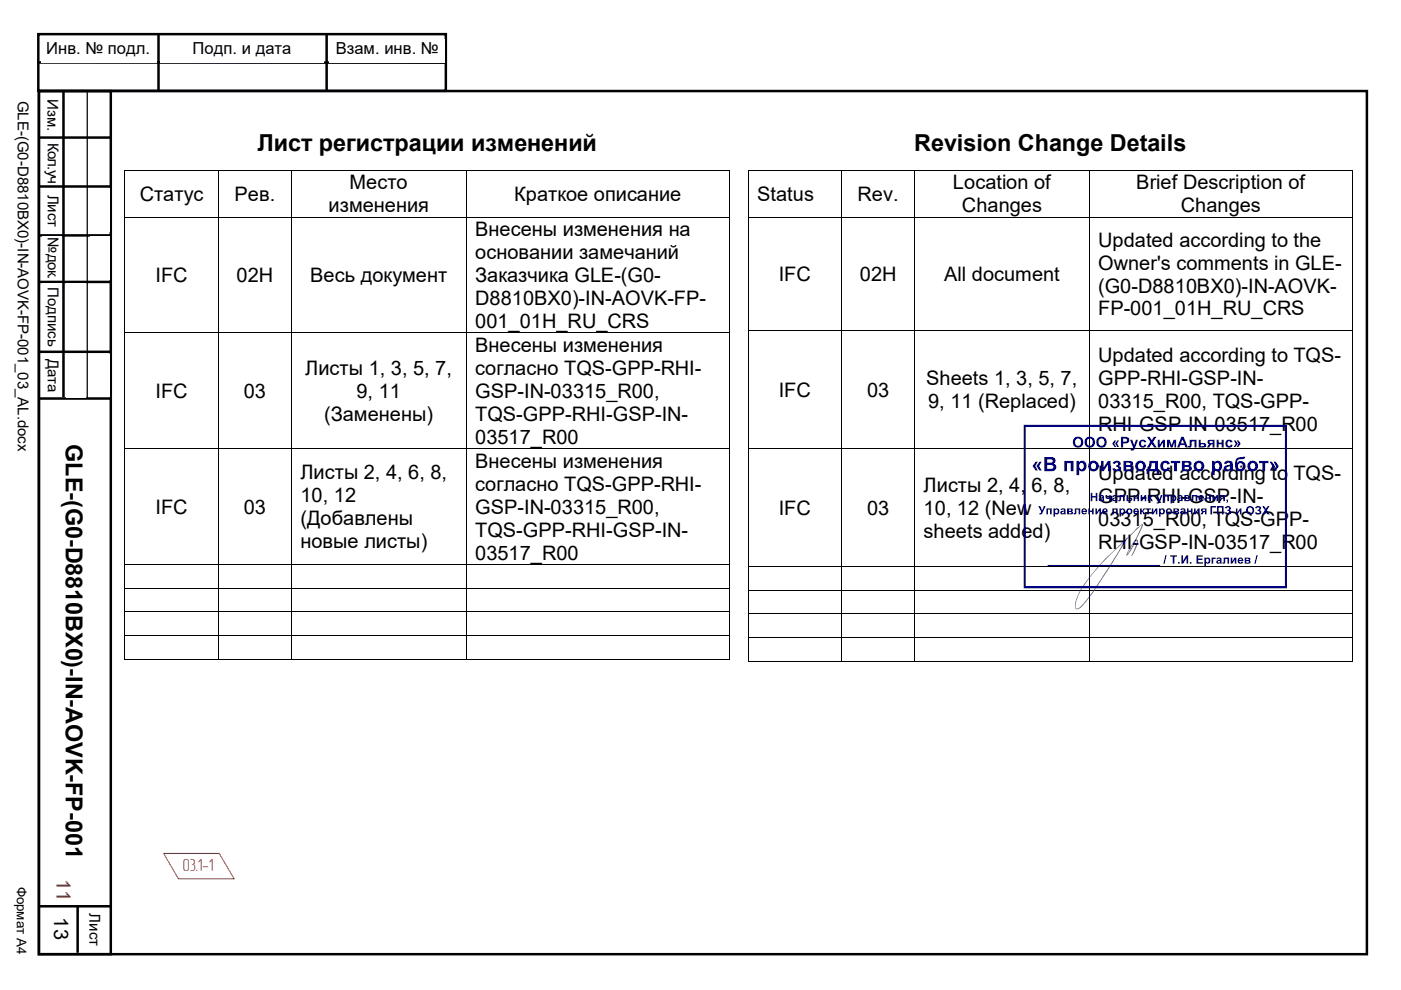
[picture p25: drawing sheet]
<svg xmlns="http://www.w3.org/2000/svg" width="297mm" height="210mm" viewBox="0 0 297 210" stroke-linecap="round" stroke-linejoin="round" font-family="sans-serif">
<defs><g id="words">
<g font-size="5">
<text x="54.6" y="32">Лист регистрации изменений</text>
<text x="193.8" y="32">Revision Change Details</text>
<text x="14" y="94.2" transform="rotate(90 14 94.2)">GLE-(G0-D8810BX0)-IN-AOVK-FP-001</text>
</g>
<g font-size="4.2">
<text x="74.1" y="40.2">Место</text>
<text x="202.1" y="40.2">Location of</text>
<text x="240.9" y="40.2">Brief Description of</text>
<text x="29.6" y="42.6">Статус</text>
<text x="49.7" y="42.6">Рев.</text>
<text x="69.7" y="45">изменения</text>
<text x="109" y="42.6">Краткое описание</text>
<text x="160.5" y="42.6">Status</text>
<text x="181.8" y="42.6">Rev.</text>
<text x="204" y="45">Changes</text>
<text x="250.4" y="45">Changes</text>
<text x="100.7" y="50.1">Внесены изменения на</text>
<text x="232.8" y="52.3">Updated according to the</text>
<text x="33" y="59.8">IFC</text>
<text x="50.2" y="59.8">02H</text>
<text x="65.8" y="59.8">Весь документ</text>
<text x="100.7" y="54.9">основании замечаний</text>
<text x="100.7" y="59.8">Заказчика GLE-(G0-</text>
<text x="165.1" y="59.6">IFC</text>
<text x="182.3" y="59.6">02H</text>
<text x="200.2" y="59.6">All document</text>
<text x="232.8" y="57.2">Owner's comments in GLE-</text>
<text x="100.7" y="64.7">D8810BX0)-IN-AOVK-FP-</text>
<text x="232.8" y="62">(G0-D8810BX0)-IN-AOVK-</text>
<text x="100.8" y="69.6">001_01H_RU_CRS</text>
<text x="232.8" y="66.9">FP-001_01H_RU_CRS</text>
<text x="100.8" y="74.6">Внесены изменения</text>
<text x="232.8" y="76.8">Updated according to TQS-</text>
<text x="64.7" y="79.5">Листы 1, 3, 5, 7,</text>
<text x="100.8" y="79.5">согласно TQS-GPP-RHI-</text>
<text x="196.4" y="81.7">Sheets 1, 3, 5, 7,</text>
<text x="232.8" y="81.7">GPP-RHI-GSP-IN-</text>
<text x="33" y="84.4">IFC</text>
<text x="51.7" y="84.4">03</text>
<text x="68.7" y="89.2">(Заменены)</text>
<text x="75.6" y="84.4">9, 11</text>
<text x="100.8" y="84.4">GSP-IN-03315_R00,</text>
<text x="100.8" y="89.2">TQS-GPP-RHI-GSP-IN-</text>
<text x="165.1" y="84.2">IFC</text>
<text x="183.9" y="84.2">03</text>
<text x="196.8" y="86.6">9, 11 (Replaced)</text>
<text x="232.8" y="86.6">03315_R00, TQS-GPP-</text>
<text x="100.8" y="94.1">03517_R00</text>
<text x="232.8" y="91.4">RHI-GSP-IN-03517_R00</text>
<text x="63.7" y="101.6">Листы 2, 4, 6, 8,</text>
<text x="100.7" y="99.2">Внесены изменения</text>
<text x="232.8" y="101.9">Updated according to TQS-</text>
<text x="63.7" y="106.5">10, 12</text>
<text x="100.7" y="104.1">согласно TQS-GPP-RHI-</text>
<text x="195.8" y="104.3">Листы 2, 4, 6, 8,</text>
<text x="232.8" y="106.7">GPP-RHI-GSP-IN-</text>
<text x="33" y="109">IFC</text>
<text x="51.7" y="109">03</text>
<text x="63.7" y="111.4">(Добавлены</text>
<text x="100.7" y="109">GSP-IN-03315_R00,</text>
<text x="100.7" y="113.8">TQS-GPP-RHI-GSP-IN-</text>
<text x="165.1" y="109.2">IFC</text>
<text x="183.9" y="109.2">03</text>
<text x="195.8" y="109.2">10, 12 (New</text>
<text x="232.8" y="111.6">03315_R00, TQS-GPP-</text>
<text x="63.7" y="116.2">новые листы)</text>
<text x="100.8" y="118.7">03517_R00</text>
<text x="195.8" y="114">sheets added)</text>
<text x="232.8" y="116.5">RHI-GSP-IN-03517_R00</text>
<text x="11.5" y="194.5" transform="rotate(90 11.5 194.5)">13</text>
</g>
<text font-size="4.2" fill="#f00" x="12" y="186.4" transform="rotate(90 12 186.4)">11</text>
<text font-size="3.7" fill="#f00" x="38.7" y="184.7">03.1-1</text>
<g font-size="3.5">
<text x="9.8" y="11.5">Инв. № подл.</text>
<text x="40.8" y="11.5">Подп. и дата</text>
<text x="71.2" y="11.5">Взам. инв. №</text>
</g>
<g font-size="3.2">
<text x="3.8" y="21.4" transform="rotate(90 3.8 21.4)">GLE-(G0-D8810BX0)-IN-AOVK-FP-001_03_AL.docx</text>
<text x="10.1" y="21.1" transform="rotate(90 10.1 21.1)">Изм.</text>
<text x="10.1" y="30.3" transform="rotate(90 10.1 30.3)">Кол.уч</text>
<text x="10.1" y="41.3" transform="rotate(90 10.1 41.3)">Лист</text>
<text x="10.1" y="50.3" transform="rotate(90 10.1 50.3)">№ док.</text>
<text x="10.1" y="60.9" transform="rotate(90 10.1 60.9)">Подпись</text>
<text x="10.1" y="76" transform="rotate(90 10.1 76)">Дата</text>
<text x="19" y="193.7" transform="rotate(90 19 193.7)">Лист</text>
</g>
<text font-size="2.8" x="3.6" y="188" transform="rotate(90 3.6 188)">Формат А4</text>
</g></defs>
<path d="M8 13.3h86.4M8.1 7.2h86.4v12.1h-86.4zM8.3 19.3h281.5v183h-281.5zM33.6 7.3v12M69.3 7.2v12" fill="none" stroke="#000" stroke-width=".53"/>
<g fill="#fff">
<path d="M8.6 8.2h24.6v5.1h-24.6z" fill-rule="evenodd"/>
<path d="M34 8.2h34.7v5.1h-34.7z" fill-rule="evenodd"/>
<path d="M69.8 8.2h24.6v5.1h-24.6z" fill-rule="evenodd"/>
</g>
<path d="M8.3 19.3h15.2v183h-15.2zM8.3 29.2h15.2M8.3 59.8h15.2M8.3 74.6h15.2M8.3 84.5h15.2M8.3 192.2h15.2M16.5 192v10" fill="none" stroke="#000" stroke-width=".53"/>
<g fill="#fff">
<path d="M17.9 192.6h4.2v9h-4.2z" fill-rule="evenodd"/>
<path d="M12.4 86.1h6.7v104.1h-6.7z" fill-rule="evenodd"/>
</g>
<path d="M13.5 19.3v65M8.3 39.5h15.2M8.3 49.9h15.2" fill="none" stroke="#000" stroke-width=".53"/>
<path d="M18.5 19.5v65" fill="none" stroke="#000" stroke-width=".26"/>
<g fill="#fff">
<path d="M9 30h4.1v9.1h-4.1z" fill-rule="evenodd"/>
<path d="M9 40.2h4.1v9h-4.1z" fill-rule="evenodd"/>
<path d="M9 50.1h4.1v9.1h-4.1z" fill-rule="evenodd"/>
<path d="M9 75.1h4.1v9h-4.1z" fill-rule="evenodd"/>
<path d="M9 60.2h4.1v14h-4.1z" fill-rule="evenodd"/>
<path d="M14 29.9h4.2v9.1h-4.2z" fill-rule="evenodd"/>
<path d="M14.1 40.1h4.1v9h-4.1z" fill-rule="evenodd"/>
<path d="M14.1 50.2h4.1v9.1h-4.1z" fill-rule="evenodd"/>
<path d="M14.1 75.1h4.1v9.2h-4.1z" fill-rule="evenodd"/>
<path d="M14.1 60.2h4.1v14h-4.1z" fill-rule="evenodd"/>
<path d="M19 29.8h4.1v9.1h-4.1z" fill-rule="evenodd"/>
<path d="M19 39.9h4.2v9.2h-4.2z" fill-rule="evenodd"/>
<path d="M19 50.1h4.2v9.1h-4.2z" fill-rule="evenodd"/>
<path d="M19 75.1h4.2v9h-4.2z" fill-rule="evenodd"/>
<path d="M167.2 4.8h122.1v13h-122.1z" fill-rule="evenodd"/>
<path d="M1.2 166.2h5.1v36.1h-5.1z" fill-rule="evenodd"/>
</g>
<g fill="#000">
<path d="M26.4 36h.2v.2h-.2zM46.2 36h.2v.2h-.2zM61.7 36h.2v.2h-.2zM98.7 36h.2v.2h-.2zM154.6 36h.1v.2h-.1zM158.5 36h.2v.2h-.2zM178.3 36h.2v.2h-.2zM193.8 36h.2v.2h-.2zM230.8 36h.2v.2h-.2zM286.7 36h.1v.2h-.1zM26.4 45.9h.2v.2h-.2zM46.2 45.9h.2v.2h-.2z"/>
<path d="M61.7 45.9h.2v.2h-.2zM98.7 45.9h.2v.2h-.2zM154.6 45.9h.1v.2h-.1zM158.5 45.9h.2v.2h-.2zM178.3 45.9h.2v.2h-.2zM193.8 45.9h.2v.2h-.2zM230.8 45.9h.2v.2h-.2zM286.7 45.9h.1v.2h-.1zM26.4 70.4h.2v.2h-.2zM46.2 70.4h.2v.2h-.2zM61.7 70.4h.2v.2h-.2zM98.7 70.4h.2v.2h-.2z"/>
<path d="M154.6 70.4h.1v.2h-.1zM158.5 70h.2v.1h-.2zM178.3 70h.2v.1h-.2zM193.8 70h.2v.1h-.2zM230.8 70h.2v.1h-.2zM286.7 70h.1v.1h-.1zM26.4 95h.2v.2h-.2zM46.2 95h.2v.2h-.2zM61.7 95h.2v.2h-.2zM98.7 95h.2v.2h-.2zM154.6 95h.1v.2h-.1zM158.5 95h.2v.2h-.2z"/>
<path d="M178.3 95h.2v.2h-.2zM193.8 95h.2v.2h-.2zM230.8 95h.2v.2h-.2zM286.7 95h.1v.2h-.1zM26.4 119.6h.2v.2h-.2zM46.2 119.6h.2v.2h-.2zM61.7 119.6h.2v.2h-.2zM98.7 119.6h.2v.2h-.2zM154.6 119.6h.1v.2h-.1zM26.4 124.6h.2v.2h-.2zM26.4 129.7h.2v.1h-.2zM26.4 134.7h.2v.2h-.2z"/>
<path d="M26.4 139.7h.2v.2h-.2zM46.2 124.6h.2v.2h-.2zM46.2 129.7h.2v.1h-.2zM46.2 134.7h.2v.2h-.2zM46.2 139.7h.2v.2h-.2zM61.7 124.6h.2v.2h-.2zM61.7 129.7h.2v.1h-.2zM61.7 134.7h.2v.2h-.2zM61.7 139.7h.2v.2h-.2zM98.7 124.6h.2v.2h-.2zM98.7 129.7h.2v.1h-.2zM98.7 134.7h.2v.2h-.2z"/>
<path d="M98.7 139.7h.2v.2h-.2zM154.6 124.6h.1v.2h-.1zM154.6 129.7h.1v.1h-.1zM154.6 134.7h.1v.2h-.1zM154.6 139.7h.1v.2h-.1zM158.5 120h.2v.2h-.2zM158.5 125.1h.2v.1h-.2zM158.5 130.1h.2v.2h-.2zM158.5 135.2h.2v.1h-.2zM178.3 120h.2v.2h-.2zM178.3 125.1h.2v.1h-.2zM178.3 130.1h.2v.2h-.2z"/>
<path d="M178.3 135.2h.2v.1h-.2zM193.8 120h.2v.2h-.2zM193.8 125.1h.2v.1h-.2zM193.8 130.1h.2v.2h-.2zM193.8 135.2h.2v.1h-.2zM230.8 120h.2v.2h-.2zM230.8 125.1h.2v.1h-.2zM230.8 130.1h.2v.2h-.2zM230.8 135.2h.2v.1h-.2zM286.7 120h.1v.2h-.1zM286.7 125.1h.1v.1h-.1zM286.7 130.1h.1v.2h-.1z"/>
<path d="M286.7 135.2h.1v.1h-.1zM158.5 140.2h.2v.2h-.2zM178.3 140.2h.2v.2h-.2zM193.8 140.2h.2v.2h-.2zM230.8 140.2h.2v.2h-.2zM286.7 140.2h.1v.2h-.1z"/>
</g>
<g fill="none" stroke="#000" stroke-width=".21">
<path d="M26.5 36.2v9.7M26.6 36.1h19.6M46.3 36.2v9.7M46.4 36.1h15.3M61.8 36.2v9.7M61.9 36.1h36.8M98.8 36.2v9.7M98.9 36.1h55.7M154.6 36.2v9.7M158.6 36.2v9.7M158.7 36.1h19.6M178.4 36.2v9.7"/>
<path d="M178.5 36.1h15.3M193.9 36.2v9.7M194 36.1h36.8M230.9 36.2v9.7M231 36.1h55.7M286.8 36.2v9.7M26.5 46.1v24.3M26.6 46h19.6M46.3 46.1v24.3M46.4 46h15.3M61.8 46.1v24.3M61.9 46h36.8"/>
<path d="M98.8 46.1v24.3M98.9 46h55.7M154.6 46.1v24.3M158.6 46.1v23.9M158.7 46h19.6M178.4 46.1v23.9M178.5 46h15.3M193.9 46.1v23.9M194 46h36.8M230.9 46.1v23.9M231 46h55.7M286.8 46.1v23.9"/>
<path d="M26.5 70.6v24.4M26.6 70.5h19.6M46.3 70.6v24.4M46.4 70.5h15.3M61.8 70.6v24.4M61.9 70.5h36.8M98.8 70.6v24.4M98.9 70.5h55.7M154.6 70.6v24.4M158.6 70.1v24.9M158.7 70.1h19.6M178.4 70.1v24.9"/>
<path d="M178.5 70.1h15.3M193.9 70.1v24.9M194 70.1h36.8M230.9 70.1v24.9M231 70.1h55.7M286.8 70.1v24.9M26.5 95.2v24.4M26.6 95.1h19.6M46.3 95.2v24.4M46.4 95.1h15.3M61.8 95.2v24.4M61.9 95.1h36.8"/>
<path d="M98.8 95.2v24.4M98.9 95.1h55.7M154.6 95.2v24.4M158.6 95.2v24.8M158.7 95.1h19.6M178.4 95.2v24.8M178.5 95.1h15.3M193.9 95.2v24.8M194 95.1h36.8M230.9 95.2v24.8M231 95.1h55.7M286.8 95.2v24.8"/>
<path d="M26.5 119.8v4.8M26.6 119.7h19.6M46.3 119.8v4.8M46.4 119.7h15.3M61.8 119.8v4.8M61.9 119.7h36.8M98.8 119.8v4.8M98.9 119.7h55.7M154.6 119.8v4.8M26.5 124.8v4.9M26.5 129.8v4.9M26.5 134.9v4.8"/>
<path d="M26.6 124.7h19.6M26.6 129.8h19.6M26.6 134.8h19.6M26.6 139.8h19.6M46.3 124.8v4.9M46.3 129.8v4.9M46.3 134.9v4.8M46.4 124.7h15.3M46.4 129.8h15.3M46.4 134.8h15.3M46.4 139.8h15.3M61.8 124.8v4.9"/>
<path d="M61.8 129.8v4.9M61.8 134.9v4.8M61.9 124.7h36.8M61.9 129.8h36.8M61.9 134.8h36.8M61.9 139.8h36.8M98.8 124.8v4.9M98.8 129.8v4.9M98.8 134.9v4.8M98.9 124.7h55.7M98.9 129.8h55.7M98.9 134.8h55.7"/>
<path d="M98.9 139.8h55.7M154.6 124.8v4.9M154.6 129.8v4.9M154.6 134.9v4.8M158.6 120.2v4.9M158.6 125.2v4.9M158.6 130.3v4.9M158.6 135.3v4.9M158.7 120.1h19.6M158.7 125.1h19.6M158.7 130.2h19.6M158.7 135.3h19.6"/>
<path d="M178.4 120.2v4.9M178.4 125.2v4.9M178.4 130.3v4.9M178.4 135.3v4.9M178.5 120.1h15.3M178.5 125.1h15.3M178.5 130.2h15.3M178.5 135.3h15.3M193.9 120.2v4.9M193.9 125.2v4.9M193.9 130.3v4.9M193.9 135.3v4.9"/>
<path d="M194 120.1h36.8M194 125.1h36.8M194 130.2h36.8M194 135.3h36.8M230.9 120.2v4.9M230.9 125.2v4.9M230.9 130.3v4.9M230.9 135.3v4.9M231 120.1h55.7M231 125.1h55.7M231 130.2h55.7M231 135.3h55.7"/>
<path d="M286.8 120.2v4.9M286.8 125.2v4.9M286.8 130.3v4.9M286.8 135.3v4.9M158.7 140.3h19.6M178.5 140.3h15.3M194 140.3h36.8M231 140.3h55.7"/>
</g>
<path d="M217.3 90.3h55.4v34.2h-55.4z" fill="none" stroke="#000080" stroke-width=".45"/>
<g fill="#000080">
<path d="M219.6 97.9h.4l-.5 .9 .5 1h-.4l-.7-1zM220.4 97.9h.5l-.6 .9 .6 1h-.5l-.7-1zM221.4 96.9h1.2a.8 .8 0 0 1 1.1 .3 .8 .8 0 0 1-.3 1.1 .83 .83 0 0 1 .5 1 .83 .83 0 0 1-1 .6h-1.5zM222 97.4v.7a.88 .88 0 0 0 1.2-.4l-.2-.3zM222 98.6v.8h.9a.44 .44 0 0 0 .4-.6 .44 .44 0 0 0-.7-.2zM225.6 97.7h2v2.2h-.6v-1.7h-.8v1.7h-.6zM228.2 97.7h.6v.3a.91 .91 0 0 1 1.1-.2 .91 .91 0 0 1 .5 1 .91 .91 0 0 1-.5 1 .91 .91 0 0 1-1.1-.2v1.1h-.6zM228.9 98.3a.63 .63 0 0 0-.1 .8 .63 .63 0 0 0 .8 .2 .67 .67 0 0 0 .2-.7 .67 .67 0 0 0-.8-.4zM230.7 98.8a1.15 1.15 0 0 1 2.3 0 1.15 1.15 0 0 1-2.3 0zM231.5 98.3a.61 .61 0 0 0-.1 1 .61 .61 0 0 0 .9-.2 .6 .6 0 0 0-.1-.8 .6 .6 0 0 0-.7 0zM233.4 97.7h.6v1.4l.9-1.4h.6v2.2h-.6v-1.4l-.9 1.4h-.6zM236.2 97.9a.79 .79 0 0 1 .9-.2 .79 .79 0 0 1 .4 .9l-.3 .2a.62 .62 0 0 1 .4 .8 .62 .62 0 0 1-.8 .4 .95 .95 0 0 1-1-.7h.5l.4 .3 .3-.1 .1-.4-.4-.1v-.4a.32 .32 0 0 0 .4-.2 .32 .32 0 0 0-.3-.4 .32 .32 0 0 0-.4 .3h-.5zM238.2 97.7h1.3a.59 .59 0 0 1 .6 .2 .59 .59 0 0 1 .1 .7l-.3 .2a.58 .58 0 0 1 .4 .7 .58 .58 0 0 1-.7 .4h-1.4zM238.8 98.1v.5h.7l.2-.2-.1-.2zM238.8 99v.5h.7l.2-.1-.1-.4zM240.7 98.8a1.14 1.14 0 0 1 2.2 0 1.14 1.14 0 0 1-2.2 0zM241.4 98.3a.61 .61 0 0 0 0 1 .61 .61 0 0 0 .9-.2 .6 .6 0 0 0-.1-.8 .6 .6 0 0 0-.8 0zM243.7 97.7h1.8v1.7h.2v1.1h-.5v-.6h-1.6v.6h-.5v-1.1h.2l.2-.4zM244.2 98.2l-.3 1.2h1v-1.2zM246.3 98a1.06 1.06 0 0 1 1.7 .4l-.5 .1-.1-.2a.49 .49 0 0 0-.6-.1 .49 .49 0 0 0-.2 .6l.1 .5 .2 .2 .4-.1 .2-.3 .6 .1a1.12 1.12 0 0 1-1.7 .6 1.12 1.12 0 0 1-.1-1.8zM248.2 97.7h2v.5h-.7v1.7h-.6v-1.7h-.7zM250.6 97.7h1.3a.59 .59 0 0 1 .6 .2 .59 .59 0 0 1 0 .7l-.2 .2a.58 .58 0 0 1 .4 .7 .58 .58 0 0 1-.7 .4h-1.4zM251.2 98.1v.5h.6l.3-.2-.1-.2zM251.2 99v.5h.7l.2-.1-.1-.4zM253.1 98.8a1.14 1.14 0 0 1 2.2 0 1.14 1.14 0 0 1-2.2 0zM253.8 98.3a.61 .61 0 0 0 0 1 .61 .61 0 0 0 .9-.2 .6 .6 0 0 0-.1-.8 .6 .6 0 0 0-.8 0zM257 97.7h.5v.3a.91 .91 0 0 1 1.1-.2 .91 .91 0 0 1 .5 1 .91 .91 0 0 1-.4 1 .91 .91 0 0 1-1.1-.2v1.1h-.6zM257.7 98.3a.63 .63 0 0 0-.1 .8 .63 .63 0 0 0 .8 .2 .67 .67 0 0 0 .1-.7 .67 .67 0 0 0-.7-.4zM259.7 97.9a.95 .95 0 0 1 1.1-.3 .95 .95 0 0 1 .6 .9l.1 1.4h-.6v-.2a.73 .73 0 0 1-1.1 .2 .73 .73 0 0 1-.1-1.1l1.1-.3a.4 .4 0 0 0-.3-.4 .4 .4 0 0 0-.5 .3l-.5-.1zM260.1 99.1l-.1 .2a.44 .44 0 0 0 .6 .2 .44 .44 0 0 0 .2-.6zM262.1 97.3l.7-.3 1.2-.2a.81 .81 0 0 1-.9 .6 .73 .73 0 0 0-.9 .8 1.08 1.08 0 0 1 1.9 .3 1.08 1.08 0 0 1-1.1 1.5 1.19 1.19 0 0 1-1.2-1.6zM262.6 98.4a.58 .58 0 0 0 0 .9 .58 .58 0 0 0 .9-.2 .57 .57 0 0 0-.2-.7 .57 .57 0 0 0-.7 0zM264.5 98.8a1.14 1.14 0 0 1 2.2 0 1.14 1.14 0 0 1-2.2 0zM265.2 98.3a.61 .61 0 0 0 0 1 .61 .61 0 0 0 .9-.2 .6 .6 0 0 0-.1-.8 .6 .6 0 0 0-.8 0zM266.9 97.7h2v.5h-.7v1.7h-.6v-1.7h-.7zM270 97.9h.5l.6 .9-.6 1h-.5l.6-1zM269.2 97.9h.5l.6 .9-.6 1h-.5l.5-1z"/>
<path d="M231.2 104.5h.4v.7h.7v-.7h.4v1.8h-.4v-.8h-.7v.8h-.4zM233.1 105.1a.56 .56 0 0 1 .6-.2 .56 .56 0 0 1 .4 .5l.1 .9h-.4v-.2a.42 .42 0 0 1-.6 .1 .42 .42 0 0 1-.1-.6l.6-.2a.23 .23 0 0 0-.2-.2 .23 .23 0 0 0-.2 .2l-.3-.1zM233.4 105.8l-.1 .1a.26 .26 0 0 0 .3 .1 .26 .26 0 0 0 .1-.4zM234.4 105h.3v.3a.28 .28 0 0 0 .2 .3 .28 .28 0 0 0 .3-.1v-.5h.3v1.3h-.3v-.5a.58 .58 0 0 1-.7-.1 .58 .58 0 0 1-.1-.7zM235.9 105.1a.56 .56 0 0 1 .6-.2 .56 .56 0 0 1 .4 .5l.1 .9h-.4v-.2a.42 .42 0 0 1-.6 .1 .42 .42 0 0 1-.1-.6l.7-.2a.23 .23 0 0 0-.2-.2 .23 .23 0 0 0-.3 .2l-.3-.1zM236.2 105.8l-.1 .1a.26 .26 0 0 0 .4 .1 .26 .26 0 0 0 .1-.4zM237.3 105h1.2v1.3h-.4v-1h-.4l-.1 .8-.5 .2v-.3h.2zM238.8 105h.4v.5l.8 .2-.1 .5-1.1 .1zM239.2 105.7v.3l.5-.1-.1-.1zM240.3 105h.4v.5h.5v-.5h.3v1.3h-.3v-.6h-.5v.6h-.4zM241.8 105h.4v.8l.5-.8h.3v1.3h-.3v-.9l-.5 .9h-.4zM243.4 105h.3v.5h.1a.46 .46 0 0 1 .6-.5v.2h-.2a.38 .38 0 0 0-.2 .4 .38 .38 0 0 0 .2 .3l.2 .4h-.3l-.4-.6v.6h-.3zM245.1 105h.4l.3 .9 .3-.9h.4l-.6 1.6-.3 .2h-.3l-.1-.3h.3l.1-.2zM246.7 105h1.1v1.3h-.3v-1h-.5v1h-.3zM248.2 105h.3v.2a.58 .58 0 0 1 .8 0 .58 .58 0 0 1 0 .8 .58 .58 0 0 1-.8 .1v.6h-.3zM248.6 105.3v.5l.1 .2a.36 .36 0 0 0 .4-.4 .36 .36 0 0 0-.5-.3zM249.8 105.1a.56 .56 0 0 1 .6-.2 .56 .56 0 0 1 .3 .5l.1 .9h-.3l-.1-.2a.42 .42 0 0 1-.6 .1 .42 .42 0 0 1 0-.6l.6-.2a.23 .23 0 0 0-.2-.2 .23 .23 0 0 0-.2 .2l-.4-.1zM250 105.8l-.1 .1a.26 .26 0 0 0 .4 .1 .26 .26 0 0 0 .1-.4zM251.1 105l1.1 .1 .1 .2-.2 .3 .2 .3-.1 .3-1.1 .1zM251.4 105.2v.3l.5-.1v-.2zM251.4 105.7v.3l.6-.1-.1-.1zM252.7 105h1.1v1.3h-.3v-1h-.5v.8l-.5 .2v-.3h.2zM254.3 105.1a.62 .62 0 0 1 .7-.1 .62 .62 0 0 1 .3 .7h-.9l.2 .3 .3-.1h.4a.65 .65 0 0 1-1 .2 .65 .65 0 0 1 0-1zM254.5 105.3l-.1 .2h.5l-.1-.3zM255.5 105h.4v.5h.5v-.5h.3v1.3h-.3v-.6h-.5v.6h-.4zM257.1 105h.3v.8l.5-.8h.3v1.3h-.3v-.9l-.5 .9h-.3zM258.6 105.1l1.1-.1v1.3h-.3v-.6l-.3 .1-.3 .5h-.4l.4-.6-.3-.3zM258.9 105.2v.3h.5v-.3zM260 105.9h.4l-.1 .5-.2 .3 .1-.4h-.2z"/>
<path d="M220.1 107.3h.4l.5 .9 .3-.9h.4l-.6 1.3-.4 .5h-.3v-.3h.3l.1-.2zM221.9 107.8h1.1v1.3h-.3v-1h-.5v1h-.3zM223.4 107.8h.3v.2a.58 .58 0 0 1 .8 0 .58 .58 0 0 1 0 .8 .58 .58 0 0 1-.8 .1v.6h-.3zM223.8 108.1l-.1 .5 .2 .2a.36 .36 0 0 0 .4-.4 .36 .36 0 0 0-.5-.3zM224.9 107.9a.56 .56 0 0 1 .6-.2 .56 .56 0 0 1 .4 .5l.1 .9h-.3l-.1-.2a.42 .42 0 0 1-.6 .1 .42 .42 0 0 1-.1-.6l.7-.2a.23 .23 0 0 0-.2-.2 .23 .23 0 0 0-.3 .2l-.3-.1zM225.2 108.6l-.1 .1a.26 .26 0 0 0 .4 .1 .26 .26 0 0 0 .1-.4zM226.3 107.8l1.1 .1 .1 .2-.3 .3 .3 .3-.1 .3-1.1 .1zM226.6 108v.3l.5-.1v-.2zM226.6 108.5v.3l.5-.1v-.1zM227.9 107.8h1.1v1.3h-.3v-1h-.5v.8l-.6 .2v-.3h.3zM229.4 107.9a.62 .62 0 0 1 .8-.1 .62 .62 0 0 1 .3 .7h-.9l.2 .3 .3-.1h.3a.65 .65 0 0 1-.9 .2 .65 .65 0 0 1-.1-1zM229.7 108.1l-.1 .2h.5l-.2-.3zM230.7 107.8h.4v.5h.5v-.5h.3v1.3h-.3v-.6h-.5v.6h-.4zM232.2 107.8h.4v.8l.5-.8h.3v1.3h-.3v-.9l-.5 .9h-.4zM233.8 107.9a.62 .62 0 0 1 .8-.1 .62 .62 0 0 1 .3 .7h-.9l.2 .3 .3-.1h.4a.65 .65 0 0 1-1 .2 .65 .65 0 0 1-.1-1zM234.1 108.1l-.1 .2h.5l-.2-.3zM235.8 107.8h1.2v1.3h-.4v-1h-.4v1h-.4zM237.3 107.8h.3v.2a.58 .58 0 0 1 .8 0 .58 .58 0 0 1 0 .8 .58 .58 0 0 1-.7 .1v.6h-.4zM237.8 108.1l-.1 .5 .2 .2a.36 .36 0 0 0 .3-.4 .36 .36 0 0 0-.4-.3zM238.8 108.4a.67 .67 0 0 1 1.3 0 .67 .67 0 0 1-1.3 0zM239.1 108.4a.35 .35 0 0 0 .7 0 .35 .35 0 0 0-.7 0zM240.4 107.9a.62 .62 0 0 1 .8-.1 .62 .62 0 0 1 .3 .7h-.9l.2 .3 .3-.1h.4a.65 .65 0 0 1-1 .2 .65 .65 0 0 1-.1-1zM240.7 108.1l-.1 .2h.5l-.2-.3zM241.7 107.8h.4v.5h.1a.46 .46 0 0 1 .6-.5v.2h-.2a.38 .38 0 0 0-.2 .4 .38 .38 0 0 0 .2 .3l.2 .4h-.3l-.4-.6v.6h-.4zM242.8 107.8h1.2v.3h-.4v1h-.3v-1h-.5zM244.2 107.8h.3v.8l.6-.8h.3v1.3h-.3v-.9l-.6 .9h-.3zM245.7 107.8h.3v.2a.58 .58 0 0 1 .8 0 .58 .58 0 0 1 0 .8 .58 .58 0 0 1-.7 .1v.6h-.4zM246.1 108.1v.5l.2 .2a.36 .36 0 0 0 .3-.4 .36 .36 0 0 0-.5-.3zM247.2 108.4a.67 .67 0 0 1 1.3 0 .67 .67 0 0 1-1.3 0zM247.5 108.4a.35 .35 0 0 0 .7 0 .35 .35 0 0 0-.7 0zM248.8 107.8l1.1 .1 .1 .2-.2 .3 .2 .3-.1 .3-1.1 .1zM249.1 108v.3l.5-.1v-.2zM249.1 108.5v.3l.6-.1-.1-.1zM250.4 107.9a.56 .56 0 0 1 .6-.2 .56 .56 0 0 1 .3 .5l.1 .9h-.3l-.1-.2a.42 .42 0 0 1-.6 .1 .42 .42 0 0 1 0-.6l.6-.2a.23 .23 0 0 0-.2-.2 .23 .23 0 0 0-.2 .2l-.4-.1zM250.6 108.6l-.1 .1a.26 .26 0 0 0 .4 .1 .26 .26 0 0 0 .1-.4zM251.7 107.8h.3v.5h.5v-.5h.3v1.3h-.3v-.6h-.5v.6h-.3zM253.2 107.8h.3v.8l.5-.8h.4v1.3h-.4v-.9l-.5 .9h-.3zM254.7 107.9l1.1-.1v1.3h-.3v-.6l-.3 .1-.3 .5h-.4l.5-.6-.4-.3zM255 108v.3h.5v-.3z"/>
<path d="M256.6 107.3h1.2v.3h-.8v1.5h-.4zM258 107.3h1.4v1.8h-.3v-1.5h-.7v1.5h-.4zM259.9 107.4a.55 .55 0 0 1 .8-.1 .55 .55 0 0 1 .1 .8l-.1 .1a.55 .55 0 0 1 .2 .7 .55 .55 0 0 1-.8 .2l-.4-.4 .3-.1a.32 .32 0 0 0 .4 .2 .32 .32 0 0 0 .2-.3l-.4-.2v-.2l.3-.1 .1-.3-.3-.1-.2 .2-.4-.1zM262 107.8h.4v.8l.5-.8h.3v1.3h-.3v-.8l-.5 .8h-.4zM264.2 108.2a.9 .9 0 0 1 1.8 0 .9 .9 0 0 1-1.8 0zM264.7 107.7a.59 .59 0 0 0-.1 .9 .59 .59 0 0 0 .9 0 .59 .59 0 0 0-.1-.9l-.3-.1zM266.3 107.4a.55 .55 0 0 1 .8-.1 .55 .55 0 0 1 .1 .8l-.1 .1a.55 .55 0 0 1 .2 .7 .55 .55 0 0 1-.8 .2l-.4-.4 .3-.1a.32 .32 0 0 0 .4 .2 .32 .32 0 0 0 .2-.3l-.4-.2v-.2l.3-.1 .1-.3-.3-.1-.3 .2-.3-.1zM267.6 107.3h.4l.4 .6 .3-.6h.5l-.6 .9 .6 .9h-.4l-.4-.6-.4 .6h-.4l.6-.9z"/>
<path d="M222.1 119.8h1.5v.2h-1.5zM223.5 119.8h1.5v.2h-1.5zM224.9 119.8h1.5v.2h-1.5zM226.3 119.8h1.5v.2h-1.5zM227.7 119.8h1.5v.2h-1.5zM229.1 119.8h1.5v.2h-1.5zM230.5 119.8h1.5v.2h-1.5zM231.9 119.8h1.5v.2h-1.5zM233.3 119.8h1.5v.2h-1.5zM234.7 119.8h1.5v.2h-1.5zM236.1 119.8h1.5v.2h-1.5zM237.5 119.8h1.5v.2h-1.5zM238.9 119.8h1.5v.2h-1.5zM240.3 119.8h1.5v.2h-1.5zM241.7 119.8h1.5v.2h-1.5zM243.1 119.8h1.5v.2h-1.5zM244.5 119.8h1.5v.2h-1.5zM247.1 117.7h.3l-.5 1.8h-.3zM248.1 117.7h1.4v.3h-.5v1.5h-.4v-1.5h-.5zM249.8 119.2h.3v.3h-.3zM250.5 117.7h.3v1.2l.7-1.2h.4v1.8h-.3v-1.2l-.8 1.2h-.3zM252.3 119.2h.3v.3h-.3zM253.7 117.7h1.3v.3h-1v.4h.9v.3h-.9v.5h1v.3h-1.3zM255.3 118.2h.4v.2a.59 .59 0 0 1 .8 .1 .59 .59 0 0 1 0 .8 .59 .59 0 0 1-.8 .1v.6h-.4zM255.8 118.6l-.1 .5 .2 .2a.36 .36 0 0 0 .4-.5 .36 .36 0 0 0-.5-.2zM256.9 118.2h.9v.3h-.6v1h-.3zM258 118.3a.57 .57 0 0 1 .6-.1 .57 .57 0 0 1 .4 .5l.1 .8h-.4v-.1a.43 .43 0 0 1-.6 .1 .43 .43 0 0 1-.1-.6l.7-.2a.24 .24 0 0 0-.2-.3 .24 .24 0 0 0-.3 .2h-.3zM258.3 119l-.1 .1a.26 .26 0 0 0 .4 .2 .26 .26 0 0 0 .1-.4zM259.4 118.2h1.2v1.3h-.4v-1h-.4l-.1 .9-.5 .1v-.2l.2-.1zM260.9 118.2h.4v.8l.5-.8h.3v1.3h-.3v-.8l-.5 .8h-.4zM262.6 118.4a.63 .63 0 0 1 .7-.1 .63 .63 0 0 1 .3 .7h-.9l.3 .3 .2-.2 .4 .1a.66 .66 0 0 1-1 .2 .66 .66 0 0 1 0-1zM262.8 118.5l-.1 .3h.6l-.2-.3zM263.9 118.2l1.1 .1 .1 .3-.2 .3 .3 .2-.2 .3-1.1 .1zM264.2 118.4v.4l.6-.2-.1-.1zM264.2 119v.3l.6-.1-.1-.2zM266.4 117.7h.3l-.5 1.8h-.2z"/>
<path d="M227.5 93.7a1.15 1.15 0 0 1 2.3 0 1.15 1.15 0 0 1-2.3 0zM228.1 93.2a.75 .75 0 0 0-.1 1 .75 .75 0 0 0 1 .2 .74 .74 0 0 0 .2-1.1 .74 .74 0 0 0-1.1-.1zM229.9 93.7a1.15 1.15 0 0 1 2.3 0 1.15 1.15 0 0 1-2.3 0zM230.6 93.2a.75 .75 0 0 0-.1 1 .75 .75 0 0 0 1 .2 .74 .74 0 0 0 .2-1.1 .74 .74 0 0 0-1.1-.1zM232.4 93.7a1.15 1.15 0 0 1 2.3 0 1.15 1.15 0 0 1-2.3 0zM233.1 93.2a.75 .75 0 0 0-.1 1 .75 .75 0 0 0 .9 .2 .74 .74 0 0 0 .2-1.1 .74 .74 0 0 0-1-.1zM236.3 93.4h.3l-.4 .7 .4 .7h-.3l-.5-.7zM236.9 93.4h.4l-.4 .7 .4 .7h-.4l-.5-.7zM237.7 92.6h.7a.75 .75 0 0 1 1 .7 .75 .75 0 0 1-1 .7h-.3v.9h-.4zM238.1 93v.6h.6a.31 .31 0 0 0 .2-.3 .31 .31 0 0 0-.2-.3zM239.6 93.2h.5l.4 1.2 .3-1.2h.5l-.6 1.6a.73 .73 0 0 1-1 .7v-.3h.3l.2-.3zM241.7 93.4a.8 .8 0 0 1 1.3 .3l-.4 .1-.2-.2a.48 .48 0 0 0-.5 .5 .48 .48 0 0 0 .6 .4l.1-.2h.4a.84 .84 0 0 1-1.2 .5 .84 .84 0 0 1-.1-1.4zM243.2 92.6h.5l.5 .7 .4-.7h.6l-.7 1.1 .7 1.2h-.5l-.5-.8-.5 .8h-.6l.8-1.2zM245.5 93.2h.4v1.1l.7-1.1h.4v1.7h-.4v-1.1l-.7 1.1h-.4zM247.5 93.2h.5l.4 1.2 .4-1.2h.6v1.7h-.4v-1.1l-.4 1.1h-.4l-.4-1.1v1.1h-.3zM250.5 92.6h.4l1 2.3h-.5l-.2-.5h-1l-.1 .5h-.5zM250.7 93.1l-.3 .9h.6zM252.2 93.2h1.5v1.7h-.4v-1.3h-.6l-.1 1.1-.2 .2h-.5v-.3l.3-.1zM254.1 93.2h.5v.7l1 .2a.5 .5 0 0 1 .1 .6 .5 .5 0 0 1-.6 .2h-1zM254.6 94.2v.4l.7-.2-.1-.2zM256.1 93.4l.4-.2h1v1.7h-.4v-.7l-.4 .1-.3 .6h-.5l.5-.7-.4-.4zM256.5 93.6v.3h.6v-.4zM257.9 93.2h.5v.6h.6v-.6h.4v1.7h-.4v-.7h-.6v.7h-.5zM260 93.4a.8 .8 0 0 1 1.3 .3l-.4 .1-.2-.2a.48 .48 0 0 0-.5 .5 .48 .48 0 0 0 .6 .4l.1-.2h.5a.84 .84 0 0 1-1.3 .5 .84 .84 0 0 1-.1-1.4zM262.2 93.4h.4l.4 .7-.4 .7h-.4l.4-.7zM261.6 93.4h.3l.5 .7-.5 .7h-.3l.4-.7z"/>
</g>
<path d="M234.4 118.4l6.6-6.4 1.3-.9v.4l-1.3 2.8 .1 .1a.59 .59 0 0 1 .1 .8l-.7 1.7-.6 1 .9-2.1a1.1 1.1 0 0 0 .1-1.2 9.3 9.3 0 0 1-2.1 3.2 12.2 12.2 0 0 1 2.1-3.7l1.2-2.8-.1 .1a12.7 12.7 0 0 0-3.9 4.6l.1-.5-3.2 5.3a64.2 64.2 0 0 1-5.9 8.1 .76 .76 0 0 1-1.1 .2 5.8 5.8 0 0 1 1.3-4.4l2.2-3zM234.7 118.3a34.9 34.9 0 0 0-6.1 8.1l-.5 1.4-.1 .9 .2 .3a2.18 2.18 0 0 0 1.7-1.2 81.9 81.9 0 0 0 6.1-9l2.2-3.8zM240.2 115.4l-1.2 2.1 1.3-2.2z" fill="#2049c9"/>
<path d="M34.7 181h11.8l3.1 5.3h-11.8z" fill="none" stroke="#f00" stroke-width=".21"/>
<use href="#words"/>
</svg>
